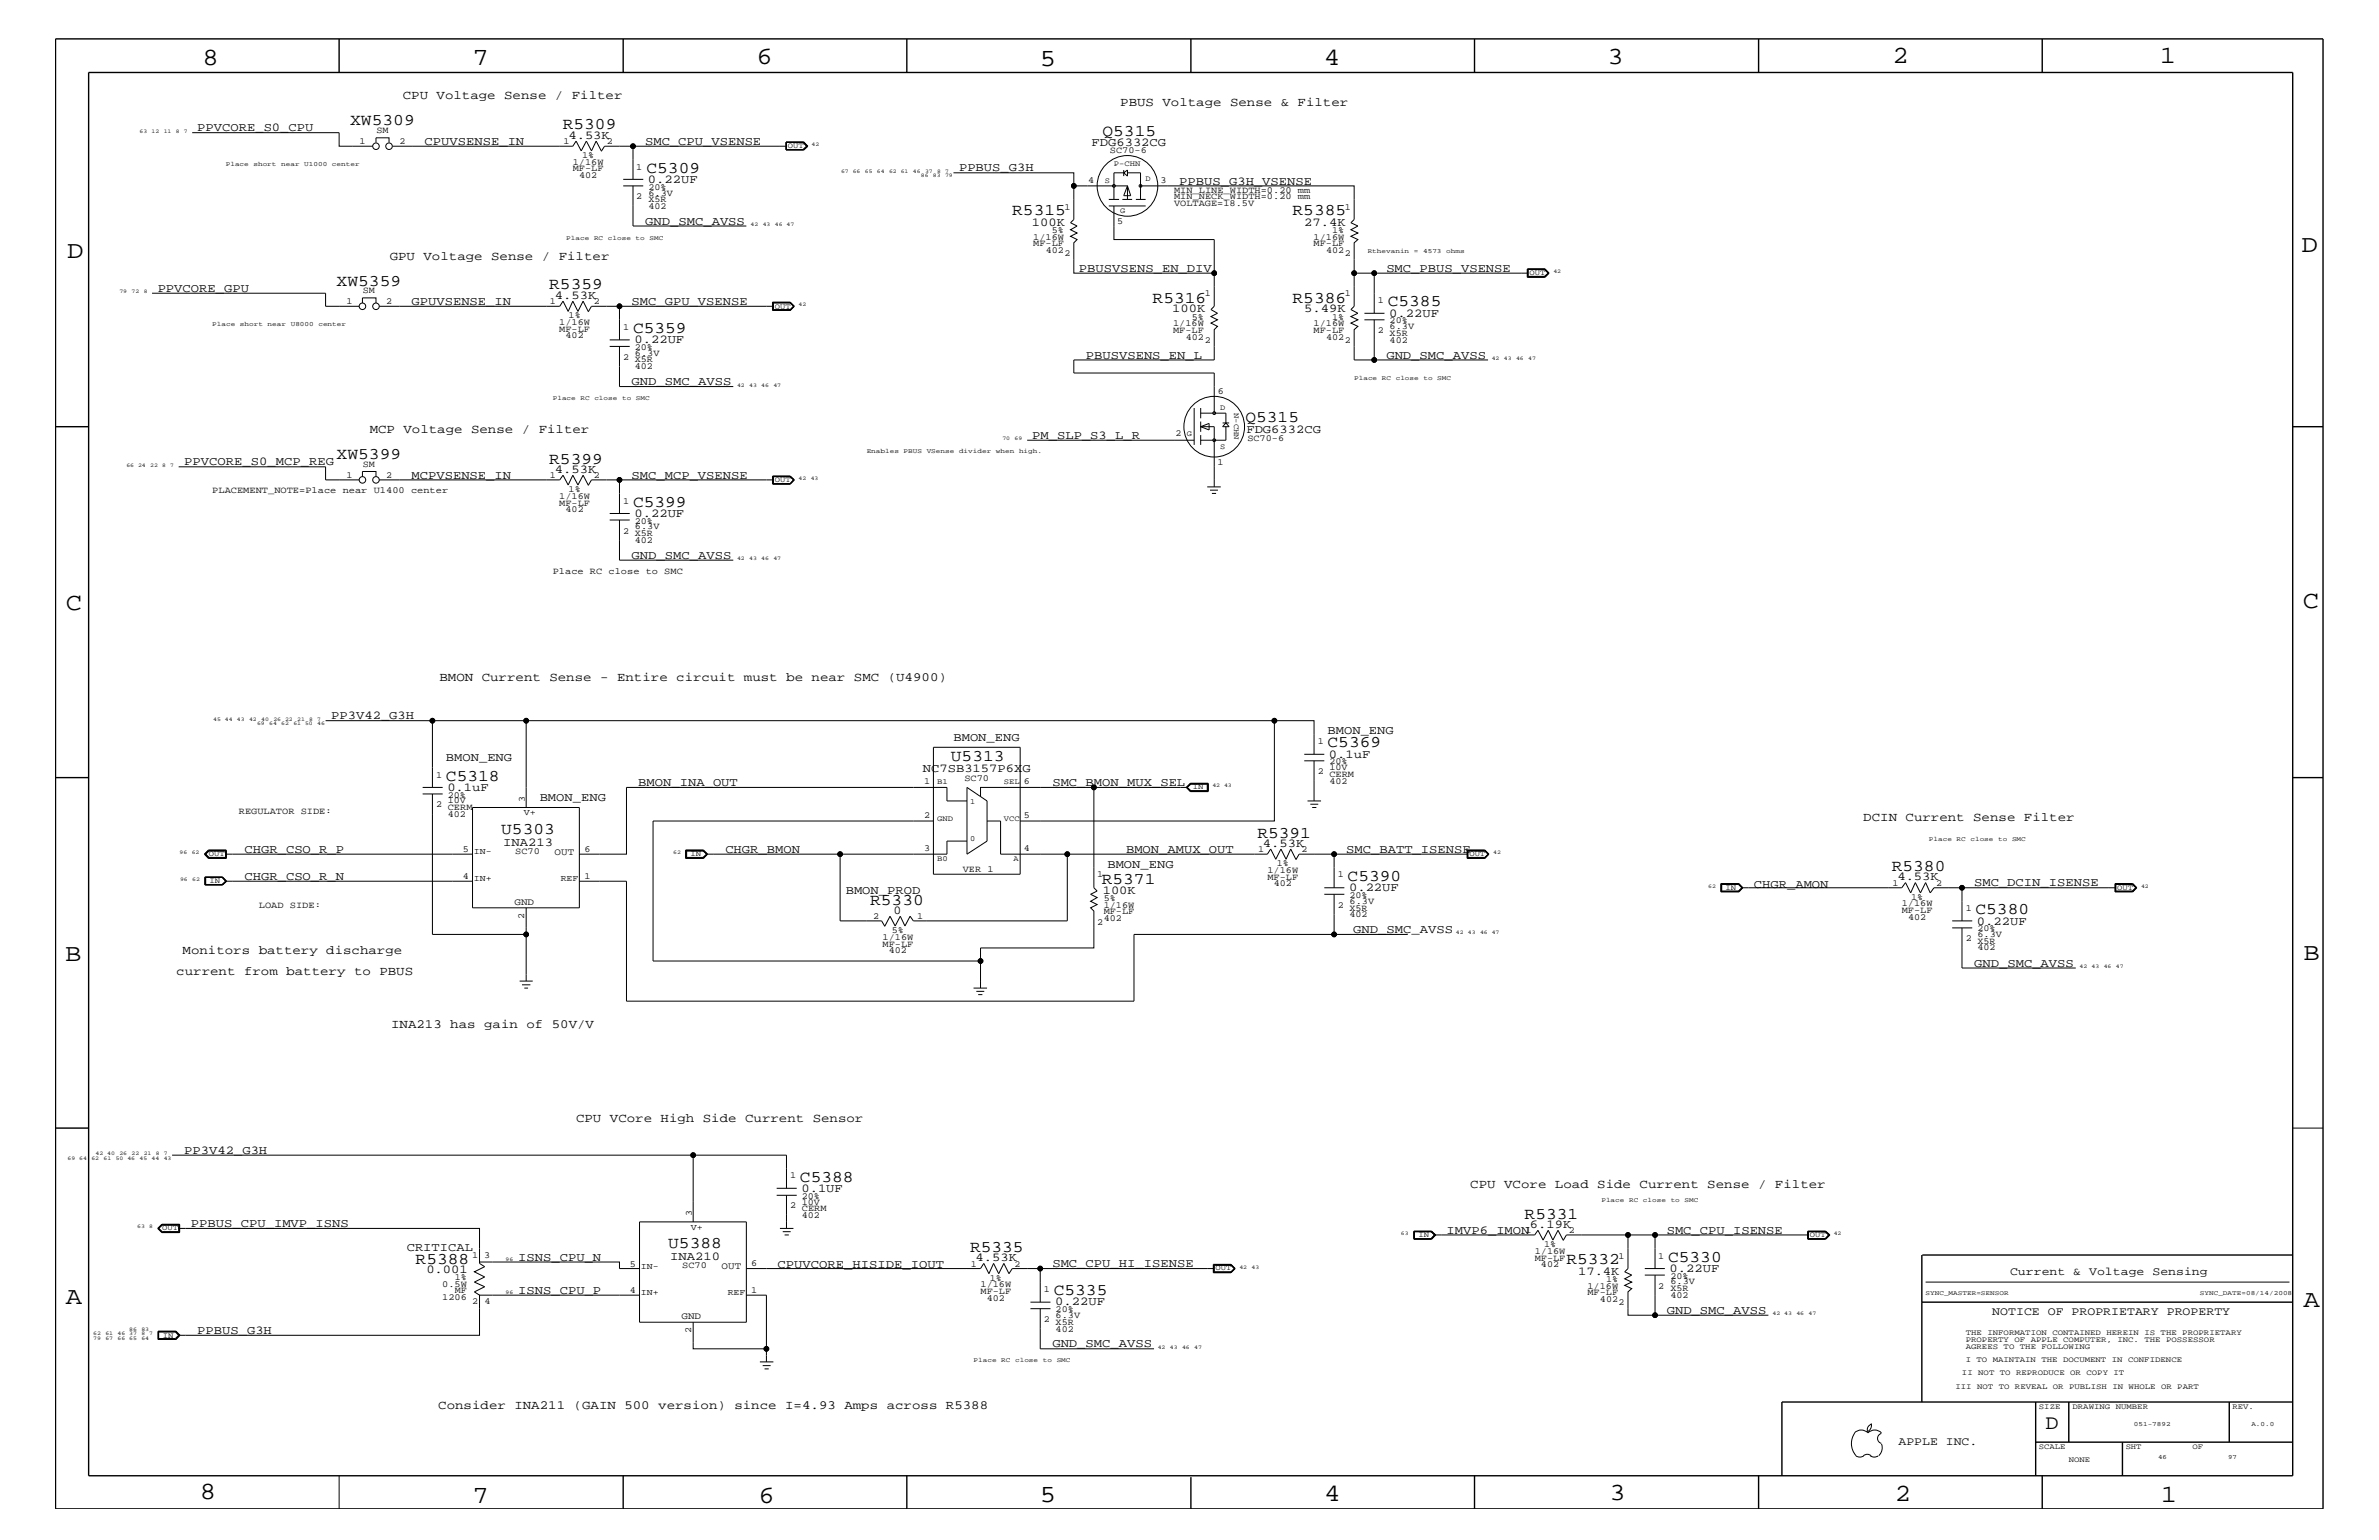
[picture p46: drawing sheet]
<svg xmlns="http://www.w3.org/2000/svg" width="432mm" height="279mm" viewBox="0 0 432 279" stroke-linecap="round" stroke-linejoin="round" font-family="sans-serif">
<defs><g id="words">
<g font-size="4.5">
<text x="36.7" y="11.7">8</text>
<text x="85.8" y="11.7">7</text>
<text x="137.3" y="11.5">6</text>
<text x="240.3" y="11.7">4</text>
<text x="291.8" y="11.5">3</text>
<text x="343.5" y="11.5">2</text>
<text x="392" y="11.5">1</text>
<text x="188.7" y="12.1">5</text>
<text x="12.2" y="46.8">D</text>
<text x="417.7" y="45.7">D</text>
<text x="11.9" y="110.6">C</text>
<text x="418" y="110.3">C</text>
<text x="11.9" y="174.3">B</text>
<text x="418.1" y="174.2">B</text>
<text x="11.9" y="236.7">A</text>
<text x="418.1" y="237.1">A</text>
<text x="36.2" y="271.9">8</text>
<text x="85.8" y="272.7">7</text>
<text x="137.7" y="272.7">6</text>
<text x="188.7" y="272.5">5</text>
<text x="240.4" y="272.3">4</text>
<text x="292.1" y="272.2">3</text>
<text x="343.9" y="272.3">2</text>
<text x="392.2" y="272.6">1</text>
</g>
<text font-size="3.7" x="371.3" y="259.3">D</text>
<g font-size="3">
<text x="63.5" y="22.7">XW5309</text>
<text x="102.2" y="23.5">R5309</text>
<text x="200.1" y="24.7">Q5315</text>
<text x="117.3" y="31.4">C5309</text>
<text x="183.7" y="39.1">R5315</text>
<text x="234.6" y="39.1">R5385</text>
<text x="61.1" y="51.8">XW5359</text>
<text x="99.7" y="52.5">R5359</text>
<text x="209.2" y="54.9">R5316</text>
<text x="234.6" y="54.9">R5386</text>
<text x="251.9" y="55.6">C5385</text>
<text x="114.9" y="60.4">C5359</text>
<text x="226.1" y="76.6">Q5315</text>
<text x="61.1" y="83.3">XW5399</text>
<text x="99.7" y="84.1">R5399</text>
<text x="114.9" y="92">C5399</text>
<text x="241" y="135.6">C5369</text>
<text x="80.9" y="141.7">C5318</text>
<text x="172.6" y="138.1">U5313</text>
<text x="91" y="151.3">U5303</text>
<text x="228.2" y="152">R5391</text>
<text x="200" y="160.3">R5371</text>
<text x="244.6" y="159.9">C5390</text>
<text x="343.4" y="158">R5380</text>
<text x="157.9" y="164.1">R5330</text>
<text x="358.6" y="165.9">C5380</text>
<text x="145.2" y="214.4">C5388</text>
<text x="276.7" y="221.1">R5331</text>
<text x="121.3" y="226.5">U5388</text>
<text x="176.1" y="227.1">R5335</text>
<text x="75.4" y="229.3">R5388</text>
<text x="284.3" y="229.4">R5332</text>
<text x="302.8" y="229">C5330</text>
<text x="191.3" y="235">C5335</text>
</g>
<g font-size="2.3">
<text x="73.1" y="18">CPU Voltage Sense / Filter</text>
<text x="203.3" y="19.2">PBUS Voltage Sense &amp; Filter</text>
<text x="70.7" y="47.1">GPU Voltage Sense / Filter</text>
<text x="67.1" y="78.6">MCP Voltage Sense / Filter</text>
<text x="79.8" y="123.5">BMON Current Sense - Entire circuit must be near SMC (U4900)</text>
<text x="338.2" y="149">DCIN Current Sense Filter</text>
<text x="33.1" y="173.2">Monitors battery discharge</text>
<text x="32" y="176.8">current from battery to PBUS</text>
<text x="71" y="186.5">INA213 has gain of 50V/V</text>
<text x="104.6" y="203.5">CPU VCore High Side Current Sensor</text>
<text x="266.9" y="215.6">CPU VCore Load Side Current Sense / Filter</text>
<text x="79.5" y="255.6">Consider INA211 (GAIN 500 version) since I=4.93 Amps across R5388</text>
</g>
<g font-size="2.2">
<text x="35.8" y="23.8">PPVCORE_S0_CPU</text>
<text x="77" y="26.3">CPUVSENSE_IN</text>
<text x="103.2" y="25.2">4.53K</text>
<text x="117.1" y="26.3">SMC_CPU_VSENSE</text>
<text x="198.1" y="26.5">FDG6332CG</text>
<text x="117.6" y="33.1">0.22UF</text>
<text x="174.1" y="31.1">PPBUS_G3H</text>
<text x="214" y="33.6">PPBUS_G3H_VSENSE</text>
<text x="117.1" y="40.8">GND_SMC_AVSS</text>
<text x="187.3" y="40.9">100K</text>
<text x="236.7" y="40.9">27.4K</text>
<text x="28.6" y="52.9">PPVCORE_GPU</text>
<text x="195.8" y="49.3">PBUSVSENS_EN_DIV</text>
<text x="251.6" y="49.3">SMC_PBUS_VSENSE</text>
<text x="74.7" y="55.3">GPUVSENSE_IN</text>
<text x="100.7" y="54.2">4.53K</text>
<text x="114.6" y="55.3">SMC_GPU_VSENSE</text>
<text x="212.8" y="56.7">100K</text>
<text x="236.7" y="56.7">5.49K</text>
<text x="252.1" y="57.4">0.22UF</text>
<text x="115.1" y="62.3">0.22UF</text>
<text x="197.1" y="65.1">PBUSVSENS_EN_L</text>
<text x="251.6" y="65.1">GND_SMC_AVSS</text>
<text x="114.6" y="69.9">GND_SMC_AVSS</text>
<text x="187.4" y="79.6">PM_SLP_S3_L_R</text>
<text x="226.2" y="78.5">FDG6332CG</text>
<text x="33.4" y="84.4">PPVCORE_S0_MCP_REG</text>
<text x="74.7" y="86.9">MCPVSENSE_IN</text>
<text x="100.7" y="85.8">4.53K</text>
<text x="114.6" y="86.9">SMC_MCP_VSENSE</text>
<text x="115.1" y="93.8">0.22UF</text>
<text x="114.6" y="101.4">GND_SMC_AVSS</text>
<text x="60.1" y="130.5">PP3V42_G3H</text>
<text x="173.1" y="134.4">BMON_ENG</text>
<text x="241" y="133.2">BMON_ENG</text>
<text x="241.2" y="137.4">0.1uF</text>
<text x="80.9" y="138">BMON_ENG</text>
<text x="81.2" y="143.5">0.1uF</text>
<text x="115.8" y="142.6">BMON_INA_OUT</text>
<text x="167.5" y="140">NC7SB3157P6XG</text>
<text x="191" y="142.6">SMC_BMON_MUX_SEL</text>
<text x="98" y="145.3">BMON_ENG</text>
<text x="44.4" y="154.7">CHGR_CSO_R_P</text>
<text x="91.3" y="153.4">INA213</text>
<text x="131.7" y="154.7">CHGR_BMON</text>
<text x="204.4" y="154.7">BMON_AMUX_OUT</text>
<text x="229.2" y="153.7">4.53K</text>
<text x="244.3" y="154.7">SMC_BATT_ISENSE</text>
<text x="44.4" y="159.6">CHGR_CSO_R_N</text>
<text x="201" y="157.4">BMON_ENG</text>
<text x="244.9" y="161.7">0.22UF</text>
<text x="318.3" y="161.1">CHGR_AMON</text>
<text x="344.4" y="159.7">4.53K</text>
<text x="358.3" y="160.8">SMC_DCIN_ISENSE</text>
<text x="153.5" y="162.2">BMON_PROD</text>
<text x="162.2" y="165.8">0</text>
<text x="200.2" y="162.2">100K</text>
<text x="358.8" y="167.8">0.22UF</text>
<text x="245.6" y="169.3">GND_SMC_AVSS</text>
<text x="358.3" y="175.4">GND_SMC_AVSS</text>
<text x="33.4" y="209.3">PP3V42_G3H</text>
<text x="145.5" y="216.2">0.1UF</text>
<text x="34.6" y="222.6">PPBUS_CPU_IMVP_ISNS</text>
<text x="73.8" y="226.9">CRITICAL</text>
<text x="262.6" y="223.9">IMVP6_IMON</text>
<text x="277.7" y="222.8">6.19K</text>
<text x="302.5" y="223.9">SMC_CPU_ISENSE</text>
<text x="77.4" y="231">0.001</text>
<text x="94.1" y="228.7">ISNS_CPU_N</text>
<text x="121.6" y="228.5">INA210</text>
<text x="141.1" y="230.1">CPUVCORE_HISIDE_IOUT</text>
<text x="177.1" y="228.8">4.53K</text>
<text x="191" y="229.9">SMC_CPU_HI_ISENSE</text>
<text x="286.4" y="231.3">17.4K</text>
<text x="303" y="230.7">0.22UF</text>
<text x="94.1" y="234.7">ISNS_CPU_P</text>
<text x="191.5" y="236.8">0.22UF</text>
<text x="302.5" y="238.4">GND_SMC_AVSS</text>
<text x="35.8" y="242">PPBUS_G3H</text>
<text x="191" y="244.5">GND_SMC_AVSS</text>
</g>
<g font-size="2.1">
<text x="364.8" y="231.3">Current &amp; Voltage Sensing</text>
<text x="361.6" y="238.6">NOTICE OF PROPRIETARY PROPERTY</text>
<text x="344.6" y="262.2">APPLE INC.</text>
</g>
<g font-size="1.8">
<text x="100.7" y="155.1">OUT</text>
<text x="93.4" y="164.2">GND</text>
<text x="131" y="230.3">OUT</text>
<text x="123.7" y="239.4">GND</text>
</g>
<g font-size="1.7">
<text x="65.2" y="26.1">1</text>
<text x="68.3" y="24.1">SM</text>
<text x="72.5" y="26.1">2</text>
<text x="102.3" y="26.1">1</text>
<text x="104" y="29.9">1/16W</text>
<text x="105.7" y="28.6">1%</text>
<text x="110.2" y="26.1">2</text>
<text x="201.5" y="27.8">SC70-6</text>
<text x="104" y="31.1">MF-LF</text>
<text x="105.1" y="32.3">402</text>
<text x="115.5" y="30.8">1</text>
<text x="117.7" y="34.4">20%</text>
<text x="117.7" y="35.5">6.3V</text>
<text x="197.5" y="33.1">4</text>
<text x="210.7" y="33.1">3</text>
<text x="213.1" y="35">MIN_LINE_WIDTH=0.20 mm</text>
<text x="115.5" y="36.2">2</text>
<text x="117.7" y="36.7">X5R</text>
<text x="117.7" y="37.9">402</text>
<text x="193.2" y="38">1</text>
<text x="202.8" y="40.7">5</text>
<text x="213.1" y="37.4">VOLTAGE=18.5V</text>
<text x="213.1" y="36.2">MIN_NECK_WIDTH=0.20 mm</text>
<text x="244.1" y="38">1</text>
<text x="187.5" y="44.6">MF-LF</text>
<text x="187.5" y="43.5">1/16W</text>
<text x="189.8" y="45.9">402</text>
<text x="190.9" y="42.3">5%</text>
<text x="193.2" y="46.5">2</text>
<text x="238.4" y="44.6">MF-LF</text>
<text x="238.4" y="43.5">1/16W</text>
<text x="240.7" y="45.9">402</text>
<text x="241.8" y="42.3">1%</text>
<text x="244.1" y="46.5">2</text>
<text x="65.9" y="53.2">SM</text>
<text x="218.7" y="53.8">1</text>
<text x="244.1" y="53.8">1</text>
<text x="62.9" y="55.2">1</text>
<text x="70.1" y="55.2">2</text>
<text x="99.8" y="55.2">1</text>
<text x="101.5" y="59">1/16W</text>
<text x="103.2" y="57.8">1%</text>
<text x="107.8" y="55.2">2</text>
<text x="113.1" y="59.8">1</text>
<text x="212.9" y="59.2">1/16W</text>
<text x="216.3" y="58">5%</text>
<text x="238.4" y="59.2">1/16W</text>
<text x="241.8" y="58">1%</text>
<text x="250.1" y="55">1</text>
<text x="252.2" y="58.6">20%</text>
<text x="252.2" y="59.7">6.3V</text>
<text x="101.5" y="60.2">MF-LF</text>
<text x="102.7" y="61.4">402</text>
<text x="113.1" y="65.3">2</text>
<text x="115.2" y="65.7">X5R</text>
<text x="115.2" y="63.4">20%</text>
<text x="115.2" y="64.5">6.3V</text>
<text x="212.9" y="60.4">MF-LF</text>
<text x="215.2" y="61.7">402</text>
<text x="218.7" y="62.3">2</text>
<text x="238.4" y="60.4">MF-LF</text>
<text x="240.7" y="61.7">402</text>
<text x="244.1" y="62.3">2</text>
<text x="250.1" y="60.4">2</text>
<text x="252.2" y="60.9">X5R</text>
<text x="252.2" y="62.2">402</text>
<text x="115.2" y="67">402</text>
<text x="221.1" y="71.5">6</text>
<text x="213.4" y="79.2">2</text>
<text x="226.4" y="80">SC70-6</text>
<text x="38.5" y="89.5">PLACEMENT_NOTE=Place near U1400 center</text>
<text x="62.9" y="86.7">1</text>
<text x="65.9" y="84.7">SM</text>
<text x="70.1" y="86.7">2</text>
<text x="99.8" y="86.7">1</text>
<text x="103.2" y="89.3">1%</text>
<text x="107.8" y="86.7">2</text>
<text x="221" y="84.4">1</text>
<text x="101.5" y="91.7">MF-LF</text>
<text x="101.5" y="90.5">1/16W</text>
<text x="102.7" y="92.9">402</text>
<text x="113.1" y="91.4">1</text>
<text x="115.2" y="95">20%</text>
<text x="113.1" y="96.8">2</text>
<text x="115.2" y="97.3">X5R</text>
<text x="115.2" y="98.5">402</text>
<text x="115.2" y="96">6.3V</text>
<text x="100.3" y="104.1">Place RC close to SMC</text>
<text x="239.2" y="135">1</text>
<text x="79.2" y="141.1">1</text>
<text x="167.7" y="142.3">1</text>
<text x="175" y="141.7">SC70</text>
<text x="185.8" y="142.3">6</text>
<text x="239.2" y="140.4">2</text>
<text x="241.3" y="140.9">CERM</text>
<text x="241.3" y="142.2">402</text>
<text x="241.3" y="138.6">20%</text>
<text x="241.3" y="139.7">10V</text>
<text x="43.3" y="147.7">REGULATOR SIDE:</text>
<text x="79.2" y="146.5">2</text>
<text x="81.3" y="147">CERM</text>
<text x="81.3" y="148.2">402</text>
<text x="81.3" y="144.7">20%</text>
<text x="81.3" y="145.7">10V</text>
<text x="95.2" y="145.6" transform="rotate(-90 95.2 145.6)">3</text>
<text x="167.7" y="148.4">2</text>
<text x="185.8" y="148.4">5</text>
<text x="84" y="154.6">5</text>
<text x="93.5" y="154.9">SC70</text>
<text x="106.1" y="154.5">6</text>
<text x="167.7" y="154.4">3</text>
<text x="185.8" y="154.4">4</text>
<text x="228.3" y="154.6">1</text>
<text x="236.2" y="154.6">2</text>
<text x="84" y="159.5">4</text>
<text x="106.1" y="159.5">1</text>
<text x="174.8" y="158.2">VER 1</text>
<text x="199.1" y="159.2">1</text>
<text x="230" y="159.6">MF-LF</text>
<text x="230" y="158.4">1/16W</text>
<text x="231.2" y="160.8">402</text>
<text x="231.7" y="157.2">1%</text>
<text x="242.8" y="159.2">1</text>
<text x="343.5" y="160.7">1</text>
<text x="351.5" y="160.7">2</text>
<text x="47" y="164.7">LOAD SIDE:</text>
<text x="95.2" y="166.7" transform="rotate(-90 95.2 166.7)">2</text>
<text x="158.5" y="166.7">2</text>
<text x="166.5" y="166.7">1</text>
<text x="199.1" y="167.8">2</text>
<text x="200.3" y="165.9">MF-LF</text>
<text x="200.3" y="167.1">402</text>
<text x="200.3" y="163.5">5%</text>
<text x="200.3" y="164.7">1/16W</text>
<text x="242.8" y="164.7">2</text>
<text x="244.9" y="165.2">X5R</text>
<text x="244.9" y="166.4">402</text>
<text x="244.9" y="162.8">20%</text>
<text x="244.9" y="163.9">6.3V</text>
<text x="345.2" y="165.6">MF-LF</text>
<text x="345.2" y="164.5">1/16W</text>
<text x="346.3" y="166.9">402</text>
<text x="346.9" y="163.3">1%</text>
<text x="356.8" y="165.3">1</text>
<text x="160.2" y="171.7">MF-LF</text>
<text x="160.2" y="170.5">1/16W</text>
<text x="161.3" y="172.9">402</text>
<text x="161.9" y="169.3">5%</text>
<text x="356.8" y="170.7">2</text>
<text x="358.9" y="171.2">X5R</text>
<text x="358.9" y="172.4">402</text>
<text x="358.9" y="168.9">20%</text>
<text x="358.9" y="170">6.3V</text>
<text x="143.4" y="213.8">1</text>
<text x="125.6" y="220.7" transform="rotate(-90 125.6 220.7)">3</text>
<text x="143.4" y="219.2">2</text>
<text x="145.5" y="219.7">CERM</text>
<text x="145.5" y="220.9">402</text>
<text x="145.5" y="217.5">20%</text>
<text x="145.5" y="218.6">10V</text>
<text x="276.9" y="223.7">1</text>
<text x="278.6" y="227.5">1/16W</text>
<text x="280.2" y="226.3">1%</text>
<text x="284.7" y="223.7">2</text>
<text x="80.3" y="233.5">0.5W</text>
<text x="82.5" y="232.2">1%</text>
<text x="85.7" y="228.2">1</text>
<text x="87.9" y="228.2">3</text>
<text x="114.3" y="229.8">5</text>
<text x="123.8" y="230.1">SC70</text>
<text x="136.3" y="229.6">6</text>
<text x="176.2" y="229.8">1</text>
<text x="178" y="233.5">1/16W</text>
<text x="179.7" y="232.4">1%</text>
<text x="184.1" y="229.8">2</text>
<text x="278.6" y="228.7">MF-LF</text>
<text x="279.7" y="229.9">402</text>
<text x="288.1" y="233.8">1/16W</text>
<text x="291.5" y="232.6">1%</text>
<text x="293.8" y="228.4">1</text>
<text x="301" y="233.8">2</text>
<text x="301" y="228.4">1</text>
<text x="303.2" y="232">20%</text>
<text x="303.2" y="233">6.3V</text>
<text x="80.3" y="235.8">1206</text>
<text x="82.5" y="234.6">MF</text>
<text x="85.7" y="236.6">2</text>
<text x="88" y="236.6">4</text>
<text x="114.3" y="234.6">4</text>
<text x="136.3" y="234.6">1</text>
<text x="178" y="234.7">MF-LF</text>
<text x="179.1" y="236">402</text>
<text x="189.5" y="239.9">2 X5R</text>
<text x="189.5" y="234.4">1</text>
<text x="191.6" y="238">20%</text>
<text x="191.6" y="239.1">6.3V</text>
<text x="288.1" y="235">MF-LF</text>
<text x="290.4" y="236.2">402</text>
<text x="293.8" y="236.8">2</text>
<text x="303.2" y="234.3">X5R</text>
<text x="303.2" y="235.5">402</text>
<text x="125.5" y="241.8" transform="rotate(-90 125.5 241.8)">2</text>
<text x="191.6" y="241.6">402</text>
</g>
<g font-size="1.6">
<text x="95.1" y="147.9">V+</text>
<text x="86" y="155">IN-</text>
<text x="86" y="159.9">IN+</text>
<text x="101.8" y="159.9">REF</text>
<text x="125.4" y="223.1">V+</text>
<text x="116.3" y="230.2">IN-</text>
<text x="116.3" y="235">IN+</text>
<text x="132.1" y="235">REF</text>
</g>
<g font-size="1.4">
<text x="143" y="26.9">OUT</text>
<text x="200.5" y="33.1">S</text>
<text x="202.2" y="30.2">P-CHN</text>
<text x="207.9" y="32.9">D</text>
<text x="203.3" y="38.7">G</text>
<text x="277.6" y="49.9">OUT</text>
<text x="140.6" y="56">OUT</text>
<text x="221.4" y="74.4">D</text>
<text x="224" y="75" transform="rotate(90 224 75)">N-CHN</text>
<text x="215.4" y="79.2">G</text>
<text x="221.4" y="81.4">S</text>
<text x="140.6" y="87.5">OUT</text>
<text x="170.1" y="142.3">B1</text>
<text x="182.2" y="142.3">SEL</text>
<text x="216.5" y="143.2">IN</text>
<text x="170.1" y="149">GND</text>
<text x="176.1" y="145.9">1</text>
<text x="182.2" y="149">VCC</text>
<text x="37.9" y="155.4">OUT</text>
<text x="125.3" y="155.4">IN</text>
<text x="176.1" y="152.6">0</text>
<text x="266.7" y="155.4">OUT</text>
<text x="38" y="160.2">IN</text>
<text x="170.1" y="156.2">B0</text>
<text x="184" y="156.2">A</text>
<text x="313.2" y="161.4">IN</text>
<text x="384.3" y="161.4">OUT</text>
<text x="29.5" y="223.2">OUT</text>
<text x="257.5" y="224.5">IN</text>
<text x="328.5" y="224.5">OUT</text>
<text x="220.6" y="230.5">OUT</text>
<text x="29.5" y="242.7">IN</text>
<text x="356.8" y="242.3">THE INFORMATION CONTAINED HEREIN IS THE PROPRIETARY</text>
<text x="356.8" y="243.5">PROPERTY OF APPLE COMPUTER, INC. THE POSSESSOR</text>
<text x="356.8" y="244.7">AGREES TO THE FOLLOWING</text>
<text x="354.9" y="252">III NOT TO REVEAL OR PUBLISH IN WHOLE OR PART</text>
<text x="356.1" y="249.5">II NOT TO REPRODUCE OR COPY IT</text>
<text x="356.8" y="247.1">I TO MAINTAIN THE DOCUMENT IN CONFIDENCE</text>
<text x="370.1" y="255.6">SIZE</text>
<text x="376.2" y="255.6">DRAWING NUMBER</text>
<text x="405.2" y="255.6">REV.</text>
<text x="370.1" y="262.9">SCALE</text>
<text x="385.8" y="262.9">SHT</text>
<text x="397.9" y="262.9">OF</text>
<text x="375.5" y="265.3">NONE</text>
</g>
<g font-size="1.2">
<text x="41" y="30.2">Place</text>
<text x="46" y="30.2">short</text>
<text x="51" y="30.2">near</text>
<text x="55.2" y="30.2">U1000</text>
<text x="60.3" y="30.2">center</text>
<text x="102.8" y="43.5">Place</text>
<text x="107.8" y="43.5">RC</text>
<text x="110.3" y="43.5">close</text>
<text x="115.4" y="43.5">to</text>
<text x="117.9" y="43.5">SMC</text>
<text x="248.2" y="45.9">Rthevanin</text>
<text x="256.6" y="45.9">=</text>
<text x="258.3" y="45.9">4573</text>
<text x="262.5" y="45.9">ohms</text>
<text x="38.5" y="59.2">Place</text>
<text x="43.6" y="59.2">short</text>
<text x="48.6" y="59.2">near</text>
<text x="52.8" y="59.2">U8000</text>
<text x="57.8" y="59.2">center</text>
<text x="245.8" y="68.9">Place</text>
<text x="250.8" y="68.9">RC</text>
<text x="253.3" y="68.9">close</text>
<text x="258.4" y="68.9">to</text>
<text x="260.9" y="68.9">SMC</text>
<text x="100.3" y="72.6">Place</text>
<text x="105.4" y="72.6">RC</text>
<text x="107.9" y="72.6">close</text>
<text x="112.9" y="72.6">to</text>
<text x="115.4" y="72.6">SMC</text>
<text x="157.3" y="82.2">Enables</text>
<text x="164" y="82.2">PBUS</text>
<text x="168.2" y="82.2">VSense</text>
<text x="174.1" y="82.2">divider</text>
<text x="180.8" y="82.2">when</text>
<text x="185" y="82.2">high.</text>
<text x="350.1" y="152.6">Place</text>
<text x="355.1" y="152.6">RC</text>
<text x="357.6" y="152.6">close</text>
<text x="362.7" y="152.6">to</text>
<text x="365.2" y="152.6">SMC</text>
<text x="290.7" y="218">Place</text>
<text x="295.7" y="218">RC</text>
<text x="298.2" y="218">close</text>
<text x="303.2" y="218">to</text>
<text x="305.8" y="218">SMC</text>
<text x="349.5" y="235">SYNC_MASTER=SENSOR</text>
<text x="399.3" y="235">SYNC_DATE=08/14/2008</text>
<text x="176.7" y="247.1">Place</text>
<text x="181.7" y="247.1">RC</text>
<text x="184.2" y="247.1">close</text>
<text x="189.3" y="247.1">to</text>
<text x="191.8" y="247.1">SMC</text>
<text x="387.3" y="258.7">051-7892</text>
<text x="408.6" y="258.7">A.0.0</text>
<text x="391.7" y="264.7">46</text>
<text x="404.4" y="264.7">97</text>
</g>
<g font-size="1">
<text x="25.3" y="24.1">63</text>
<text x="27.5" y="24.1">12</text>
<text x="29.7" y="24.1">11</text>
<text x="31.9" y="24.1">8</text>
<text x="33.4" y="24.1">7</text>
<text x="147.3" y="26.5">42</text>
<text x="152.7" y="31.4">67 66</text>
<text x="157" y="31.4">65</text>
<text x="159.2" y="31.4">64</text>
<text x="161.4" y="31.4">62 61</text>
<text x="165.7" y="31.4">46</text>
<text x="167.1" y="32.2">86</text>
<text x="167.9" y="31.4">37</text>
<text x="169.3" y="32.2">83</text>
<text x="170.1" y="31.4">8</text>
<text x="171.5" y="31.4">7</text>
<text x="171.5" y="32.2">79</text>
<text x="136.2" y="41">42</text>
<text x="138.4" y="41">43</text>
<text x="140.6" y="41">46 47</text>
<text x="21.7" y="53.2">79</text>
<text x="23.9" y="53.2">72</text>
<text x="26.1" y="53.2">8</text>
<text x="281.9" y="49.6">42</text>
<text x="144.9" y="55.6">42</text>
<text x="270.8" y="65.3">42</text>
<text x="273" y="65.3">43</text>
<text x="275.2" y="65.3">46</text>
<text x="277.4" y="65.3">47</text>
<text x="133.8" y="70.1">42</text>
<text x="136" y="70.1">43</text>
<text x="138.2" y="70.1">46</text>
<text x="140.4" y="70.1">47</text>
<text x="181.9" y="79.9">70</text>
<text x="184.1" y="79.9">69</text>
<text x="22.9" y="84.7">66 24</text>
<text x="27.3" y="84.7">22</text>
<text x="29.5" y="84.7">8</text>
<text x="30.9" y="84.7">7</text>
<text x="144.9" y="87.1">42</text>
<text x="147.2" y="87.1">43</text>
<text x="133.8" y="101.6">42</text>
<text x="136" y="101.6">43</text>
<text x="138.2" y="101.6">46</text>
<text x="140.4" y="101.6">47</text>
<text x="38.7" y="130.8">45 44</text>
<text x="43" y="130.8">43</text>
<text x="45.2" y="130.8">42</text>
<text x="46.7" y="131.6">69</text>
<text x="47.4" y="130.8">40</text>
<text x="48.9" y="131.6">64</text>
<text x="49.6" y="130.8">26 22</text>
<text x="51.1" y="131.6">62</text>
<text x="53.3" y="131.6">61 50</text>
<text x="53.9" y="130.8">21</text>
<text x="56.1" y="130.8">8</text>
<text x="57.6" y="131.6">46</text>
<text x="57.6" y="130.8">7</text>
<text x="220" y="142.9">42 43</text>
<text x="32.6" y="155">96</text>
<text x="34.8" y="155">62</text>
<text x="122.2" y="155">62</text>
<text x="271" y="155">42</text>
<text x="32.7" y="159.9">96</text>
<text x="34.9" y="159.9">62</text>
<text x="310" y="161.1">62</text>
<text x="388.6" y="161.1">42</text>
<text x="264.2" y="169.5">42</text>
<text x="266.4" y="169.5">43</text>
<text x="268.6" y="169.5">46 47</text>
<text x="377.4" y="175.6">42</text>
<text x="379.6" y="175.6">43</text>
<text x="381.8" y="175.6">46</text>
<text x="384" y="175.6">47</text>
<text x="17.4" y="209.6">42 40</text>
<text x="21.7" y="209.6">26</text>
<text x="23.9" y="209.6">22</text>
<text x="26.1" y="209.6">21</text>
<text x="28.3" y="209.6">8</text>
<text x="29.7" y="209.6">7</text>
<text x="12.3" y="210.4">69 64</text>
<text x="16.6" y="210.4">62</text>
<text x="18.8" y="210.4">61</text>
<text x="21" y="210.4">50 46</text>
<text x="25.3" y="210.4">45</text>
<text x="27.5" y="210.4">44</text>
<text x="29.7" y="210.4">43</text>
<text x="24.9" y="222.9">63</text>
<text x="27.1" y="222.9">8</text>
<text x="254.3" y="224.1">63</text>
<text x="332.8" y="224.1">42</text>
<text x="91.8" y="228.7">96</text>
<text x="225" y="230.2">42</text>
<text x="227.2" y="230.2">43</text>
<text x="91.8" y="234.7">96</text>
<text x="321.7" y="238.6">42 43</text>
<text x="326.1" y="238.6">46</text>
<text x="328.3" y="238.6">47</text>
<text x="16.9" y="243.2">79</text>
<text x="16.9" y="242.3">62</text>
<text x="19.1" y="243.2">67</text>
<text x="19.1" y="242.3">61</text>
<text x="21.3" y="243.2">66 65</text>
<text x="21.3" y="242.3">46 37</text>
<text x="23.5" y="241.4">86</text>
<text x="25.7" y="241.4">83</text>
<text x="25.7" y="243.2">64</text>
<text x="25.7" y="242.3">8</text>
<text x="27.1" y="242.3">7</text>
<text x="210.1" y="244.7">42</text>
<text x="212.3" y="244.7">43</text>
<text x="214.5" y="244.7">46</text>
<text x="216.7" y="244.7">47</text>
</g>
</g></defs>
<g fill="none" stroke="#000" stroke-width=".18">
<path d="M34.9 24.1h26.7v2.4h6M68.2 25.9v-.9h2.4v.9M71.3 26.5h32.7l.6-.9 .9 1.8 .9-1.8 1 1.8 .8-1.8 .9 1.8M113.1 33.7h3.7M113.1 32.5h3.7M114.9 26.5v6M114.9 33.7v7.3h20.6M142.7 26.5h-33l-.6 1M145.8 25.9h-3.1v1.2h3.1M145.8 25.9l.7 .6-.7 .6M145.8 25.9l.6 .6-.6 .6M145.9 25.8h-3.2v1.4h3.2"/>
<path d="M145.9 25.8l.7 .7-.7 .7M173.1 31.4h21.8v2.3M201.3 36.2h1.8M201.3 37.4h6.6M202.2 37.4v6.1h18.2v12.1l-.6 .6 1.2 .6-1.2 .6 1.2 .6-1.2 .6 1.2 .6-.6 .6v5.5h-25.5v2.4h25.5v7.3M203.7 36.2h1.8M203.9 31.4h-1.7v4.8M204 31.4l.6-.6v1.1zM204 30.8v1.1M204.6 36.2v-2.5l-.6 1.8h1.2l-.6-1.8h-9.7v6.1l-.6 .6 1.2 .6-1.2 .7 1.2 .6-1.2 .6 1.2 .6-.6 .6v5.5h25.5M204.6 31.4h2.4v4.8M206.2 36.2h1.7"/>
<path d="M207 33.7h38.8v6.1l-.6 .6 1.3 .6-1.3 .7 1.3 .6-1.3 .6 1.3 .6-.7 .6v5.5M27.6 53.2h31.5v2.4h6.1M65.8 55v-1h2.4v1M68.8 55.6h32.8l.6-1 .9 1.9 .9-1.9 .9 1.9 .9-1.9 1 1.9M112.4 55.6h-5l-.6 1M140.2 54.8h3.2l.8 .8-.8 .7h-3.2zM140.4 55.6h-28v6.1M140.4 55h3l.6 .6-.6 .6h-3zM144.1 55.6l-.7-.7h-3.1v1.4M144.1 55.6l-.7 .6h-3.1M144.1 55.6l-.7 .7M247.7 58h3.6"/>
<path d="M247.7 56.8h3.6M249.4 49.6h-3.6v6l-.6 .6 1.3 .6-1.3 .6 1.3 .6-1.3 .6 1.3 .6-.7 .6v5.5h24.3M249.4 49.6h28M249.4 49.6v7.2M249.4 58v7.3M277.2 48.8h3.2l.8 .8-.8 .7h-3.2zM277.3 48.8v1.4h3.1l.7-.6-.7-.8M277.3 48.9h3.1l.6 .7M277.4 48.9v1.3M280.3 48.9l.7 .7M281 49.6l-.6 .6h-3.1M281 49.6l-.7 .6"/>
<path d="M110.7 62.9h3.6M110.7 61.7h3.6M112.4 62.9v7.2h20.7M186.4 79.9h30.3M216.7 74v6.7M217.9 77.4h2.5v10.9M217.9 74v1.9M217.9 76.5v1.8M217.9 78.9v1.8M217.9 75h4.6v1.7M217.9 77.4l1.6-.6v1.2zM221.9 76.7h1.2"/>
<path d="M222.5 76.7l.6 .7h-1.2zM222.5 77.4v2.5h-4.6M32.4 84.7h26.7v2.4h6.1M65.8 86.5v-1h2.4v1M68.8 87.1h32.8l.6-.9 .9 1.8 .9-1.8 .9 1.8 .9-1.8 1 1.8M110.7 94.3h3.6M110.7 93.2h3.6M112.4 94.3v7.3h20.7M112.4 87.1h-5l-.6 1M140.3 87.7h3.1M140.3 86.4v1.4M140.3 86.5h3.1"/>
<path d="M140.4 87.1h-28v6.1M140.4 86.5v1.2M143.4 86.4h-3.2v1.4h3.2M143.4 86.4l.8 .7-.8 .7M143.4 86.4l.7 .7M143.4 86.5l.7 .6M143.4 86.5l.6 .6-.6 .6M144.1 87.1l-.7 .7M144.1 87.1l-.7 .6M219.1 88.3h2.5M219.6 88.9h1.5M220 89.5h.7"/>
<path d="M59.1 130.8h19.4M95.5 130.8h-17v12.1M95.5 130.8v15.7M95.5 130.8h135.8M169.4 135.6h15.8v23h-15.8zM231.3 130.8v18.2h-46.1M231.3 130.8h7.2v6M236.7 138h3.7M236.7 136.8h3.7M238.5 138v7.3M37.1 155l.7-.8h3.3v1.5h-3.3zM37.3 155l.6-.6h3.1v1.2h-3.1z"/>
<path d="M37.3 159.1v1.5M37.3 159.2h3.1l.6 .7M37.3 159.2v1.3M37.9 154.4l-.6 .6 .6 .6h3.1M40.3 159.2l.7 .7M40.4 159.1h-3.2v1.5h3.2M40.4 159.1l.7 .8-.7 .7M41 155h44.8M41 159.9h44.8M41 159.9l-.7 .6M41 159.9l-.6 .6h-3.1M41.1 154.3h-3.3l-.6 .7 .6 .7"/>
<path d="M76.7 142.9h3.6M76.7 144h3.6M78.5 144v25.5h17M85.8 146.5h19.4v18.2h-19.4zM105.2 159.9h8.5v21.7h92.1v-12.1h49.7M124.5 154.2h3.2l.7 .8-.7 .7h-3.2zM124.5 154.3h3.2l.7 .7-.7 .7M124.5 154.4h3.2l.6 .6-.6 .6h-3.2zM124.6 154.4v1.2h3l.7-.6M127.6 154.4l.7 .6M152.5 155v12.1h7.5l.6 1M169.4 149h-50.9v25.4h59.5"/>
<path d="M175.5 145.3h-3.6v-2.4h-58.2v12.1h-8.5M175.5 152.6h-3.6v2.4h-43.6M175.5 142.9l3.7 2.4v7.3l-3.7 2.4zM179.2 149h2.4v6h48.4l.6-1 1 1.9 .9-1.9 .9 1.9 .9-1.9 .9 1.9M193.7 155v12.1h-27.9l-.6-.9-.9 1.8-.9-1.8-.9 1.8-1-1.8-.9 1.8M198.5 142.9v18.2l.6 .6-1.1 .5 1.1 .6-1.1 .7 1.1 .6-1.1 .6 .5 .6v6.7h-20.5v7.3M215.5 142.9h-37.5v1.6M215.5 142.9l.7-.6h2.9v1.2h-2.9zM215.5 142.9l.6 .6M216.1 142.1h3.2v1.5h-3.2l-.8-.7zM216.1 142.2l-.7 .7 .7 .6M216.1 143.5h3.2"/>
<path d="M216.1 142.2h3.2M216.1 142.2l-.6 .7M219.2 142.2v1.3M237.3 145.3h2.5M237.8 145.9h1.5M238.2 146.5h.7M242.1 155h-6.3l-.6 1M266.3 154.2h3.2l.8 .8-.8 .7h-3.2zM266.4 154.4h3.1M266.4 155h-24.3v6.1M266.4 154.4v1.2h3.1l.6-.6-.6-.6M269.5 154.4l.7 .6"/>
<path d="M270.2 155l-.7 .6h-3.1M270.2 155l-.7 .7M270.2 155l-.7-.7h-3.1v1.4M94.3 178h2.4M94.7 178.7h1.6M95.2 179.3h.6M95.5 164.7v13.3M176.7 179.3h2.5M177.2 179.9h1.4M240.4 162.2h3.6M240.4 161.1h3.6M242.1 162.2v7.3"/>
<path d="M312.3 160.3h3.3l.7 .8-.7 .7h-3.3zM312.5 160.5h3.1l.5 .6-.5 .6h-3.1zM315.6 160.4h-3.2v1.3h3.2M315.6 160.4l.6 .7-.6 .6M315.6 160.4l.7 .7M316.1 161.1h29.1l.7-1 .9 1.9 .8-1.9 1 1.9 .9-1.9 .9 1.9 .6-.9h5.1M316.3 161.1l-.7 .6M354.3 167.1h3.7M354.3 168.3h3.7M356.1 168.3v7.3h20.7M383.9 160.3h3.2l.8 .8-.8 .7h-3.2zM384 161.1h-27.9v6"/>
<path d="M384 160.5h3l.7 .6-.7 .6h-3zM387.1 160.4h-3.1v1.3h3.1M387.1 160.4l.7 .7-.7 .6M387.1 160.4l.6 .7M387.7 161.1l-.6 .6M177.5 180.5h.8M31.2 209.6h94.6M141 216.9h3.6M141 215.6h3.6M142.7 215.6v-6h-16.9v12.1M142.7 216.9v6M416.1 204.7h5.5"/>
<path d="M28.8 222.9l.7-.6h2.9v1.2h-2.9zM29.4 222.2l-.6 .7 .6 .6M29.4 222.1h3.2v1.5h-3.2l-.8-.7zM29.4 223.5h3.2M29.4 222.2h3.2M29.4 222.2l-.7 .7 .7 .6M32.4 222.9h54.6v6.3l1 .6-1.9 .9 1.9 1-1.9 .9 1.9 .9-1.9 .9 .9 .6M32.5 222.2v1.3M87 229h25.4v1.2h3.7M116.1 235h-29.1v7.3h-54.6M116.1 221.7h19.4v18.2h-19.4zM125.8 239.9v4.8h13.3"/>
<path d="M135.5 230.2h42.5l.6-1 .9 1.9 .8-1.9 1 1.9 .9-1.9 .9 1.9 .6-.9h36.7M135.5 235h3.6v12.1M141.6 222.9h2.4M142.1 223.5h1.4M142.4 224.1h.8M187 237.4h3.7M187 236.2h3.7M188.8 230.2v6M188.8 237.4v7.3h20.7M220.2 229.4h3.2l.8 .8-.8 .7h-3.2zM220.3 229.5h3.1l.7 .7-.7 .6h-3.1zM220.4 229.6h3l.6 .6-.6 .5h-3z"/>
<path d="M259.8 223.5h-3.1v1.2h3.1M259.8 223.5l.6 .6-.6 .6M259.8 223.5l.6 .6M259.8 223.4h-3.2v1.4h3.2M259.8 223.4l.8 .7-.8 .7M259.8 223.4l.7 .7-.7 .7M260.4 224.1h18.2l.5-.9 1 1.8 .9-1.8 .9 1.8 .9-1.8 .9 1.8M260.4 224.1l-.6 .6M295.5 224.1h-11.2l-.6 1M298.5 230.2h3.7M298.5 231.3h3.7M300.4 224.1h-4.9v6.1l-.6 .5 1.3 .6-1.3 .7 1.3 .6-1.3 .6 1.3 .6-.7 .6v4.2h25.5"/>
<path d="M300.4 224.1h27.9M300.4 224.1v6.1M300.4 231.3v7.3M328.1 223.4h3.3l.7 .7-.7 .7h-3.3zM328.2 224.7h3.1M328.2 223.5h3.1M328.2 223.4v1.4M328.3 223.5v1.2M331.3 223.4l.8 .7-.8 .7M331.3 223.5l.7 .6-.7 .6M331.3 223.5l.6 .6-.6 .6M349.5 232.6h66"/>
<path d="M28.7 241.5h3.2l.8 .8-.8 .7h-3.2zM28.7 241.6h3.2M28.8 241.6v1.3h3.1l.6-.6-.6-.7M28.8 241.7h3l.6 .6M31.9 241.6l.7 .7-.7 .7M32.4 242.3l-.6 .6h-3M137.9 247.1h2.5M138.4 247.8h1.5M138.8 248.4h.7M336.6 260a1.69 1.69 0 0 1 2.4 0 1.72 1.72 0 0 1 2.5 0M339.6 258.3l.1 .1a1.27 1.27 0 0 1-.7 1.3M339.6 258.4a.99 .99 0 0 0-.6 1.4"/>
<path d="M61.6 267.7v6.1M336.6 260a3.3 3.3 0 0 0 .3 4.1M336.9 264.1l.7 .3 .7-.3M338.2 264.1l.7-.3 .7 .3M339.5 264.1l.7 .3 .7-.3M341.5 260.1a.93 .93 0 0 0-.7 .9 .93 .93 0 0 0 .7 .9M341.5 262l.1 .7a1.99 1.99 0 0 1-.6 1.4"/>
<circle cx="68.2" cy="26.5" r=".59"/>
<circle cx="70.6" cy="26.5" r=".59"/>
<circle cx="114.9" cy="26.5" r=".42"/>
<circle cx="194.9" cy="33.7" r=".42"/>
<circle cx="202.2" cy="33.7" r=".25"/>
<circle cx="204.6" cy="33.7" r="5.5"/>
<circle cx="207" cy="33.7" r=".25"/>
<circle cx="65.8" cy="55.6" r=".59"/>
<circle cx="68.2" cy="55.6" r=".59"/>
<circle cx="112.4" cy="55.6" r=".42"/>
<circle cx="220.4" cy="49.6" r=".42"/>
<circle cx="245.8" cy="49.6" r=".42"/>
<circle cx="249.4" cy="49.6" r=".42"/>
<circle cx="220.4" cy="77.4" r="5.5"/>
<circle cx="220.4" cy="79.9" r=".25"/>
<circle cx="220.4" cy="75" r=".25"/>
<circle cx="249.4" cy="65.3" r=".42"/>
<circle cx="65.8" cy="87.1" r=".59"/>
<circle cx="68.2" cy="87.1" r=".59"/>
<circle cx="112.4" cy="87.1" r=".42"/>
<circle cx="78.5" cy="130.8" r=".42"/>
<circle cx="95.5" cy="130.8" r=".42"/>
<circle cx="231.3" cy="130.8" r=".42"/>
<circle cx="152.5" cy="155" r=".42"/>
<circle cx="193.7" cy="155" r=".42"/>
<circle cx="198.5" cy="142.9" r=".42"/>
<circle cx="242.1" cy="155" r=".42"/>
<circle cx="95.5" cy="169.5" r=".42"/>
<circle cx="178" cy="174.4" r=".42"/>
<circle cx="242.1" cy="169.5" r=".42"/>
<circle cx="356.1" cy="161.1" r=".42"/>
<circle cx="125.8" cy="209.6" r=".42"/>
<circle cx="188.8" cy="230.2" r=".42"/>
<circle cx="295.5" cy="224.1" r=".42"/>
<circle cx="300.4" cy="238.6" r=".42"/>
<circle cx="300.4" cy="224.1" r=".42"/>
<circle cx="139.1" cy="244.7" r=".42"/>
</g>
<g fill="none" stroke="#000" stroke-width=".25">
<path d="M10.1 7.1h411.5v266.7h-411.5zM16.1 13.2h400v254.5h-400zM61.6 7.1v6.1M113.1 7.1v6.1M164.6 7.1v6.1M216.2 7.1v6.1M267.6 7.1v6.1M319.2 7.1v6.1M370.7 7.1v6.1M10.1 77.4h6M416.1 77.4h5.5M10.1 141.1h6"/>
<path d="M416.1 141.1h5.5M10.1 204.7h6M348.8 236.2h67.3M348.8 227.7v26.7M348.9 227.7h67.2M369.5 254.4v13.3M375.5 254.4v7.2M404.6 254.4v7.2M416.1 254.4h-92.7v13.3M113.1 267.7v6.1M164.6 267.7v6.1M216.2 268v5.8"/>
<path d="M267.6 267.7v6.1M319.2 267.7v6.1M369.5 261.6h46.6M370.7 267.7v6.1M385.2 261.6v6.1"/>
</g>
<g fill="#000">
<circle cx="114.9" cy="26.5" r=".42"/>
<circle cx="194.9" cy="33.7" r=".42"/>
<circle cx="112.4" cy="55.6" r=".42"/>
<circle cx="220.4" cy="49.6" r=".42"/>
<circle cx="245.8" cy="49.6" r=".42"/>
<circle cx="249.4" cy="49.6" r=".42"/>
<circle cx="249.4" cy="65.3" r=".42"/>
<circle cx="112.4" cy="87.1" r=".42"/>
<circle cx="78.5" cy="130.8" r=".42"/>
<circle cx="95.5" cy="130.8" r=".42"/>
<circle cx="231.3" cy="130.8" r=".42"/>
<circle cx="152.5" cy="155" r=".42"/>
<circle cx="193.7" cy="155" r=".42"/>
<circle cx="198.5" cy="142.9" r=".42"/>
<circle cx="242.1" cy="155" r=".42"/>
<circle cx="95.5" cy="169.5" r=".42"/>
<circle cx="178" cy="174.4" r=".42"/>
<circle cx="242.1" cy="169.5" r=".42"/>
<circle cx="356.1" cy="161.1" r=".42"/>
<circle cx="125.8" cy="209.6" r=".42"/>
<circle cx="188.8" cy="230.2" r=".42"/>
<circle cx="295.5" cy="224.1" r=".42"/>
<circle cx="300.4" cy="238.6" r=".42"/>
<circle cx="300.4" cy="224.1" r=".42"/>
<circle cx="139.1" cy="244.7" r=".42"/>
</g>
<use href="#words"/>
</svg>
